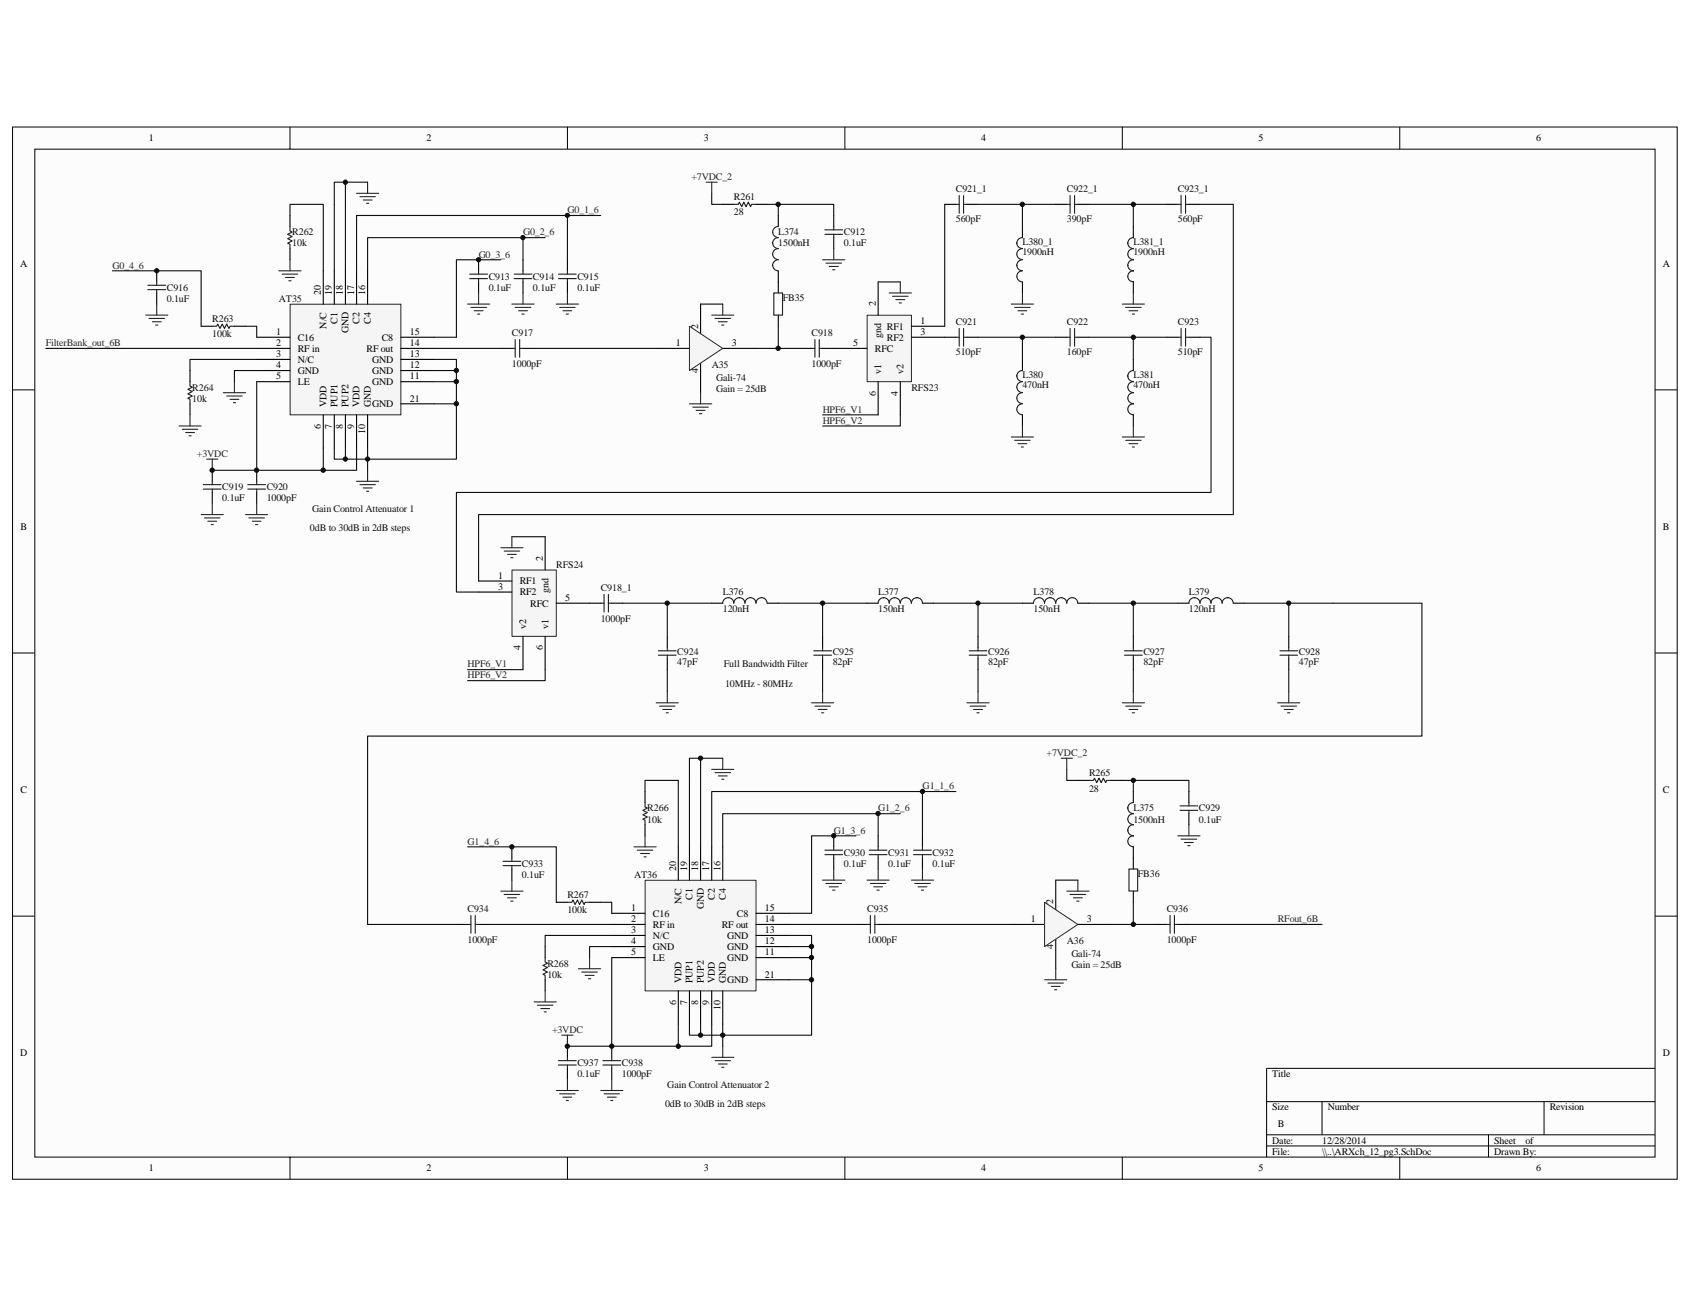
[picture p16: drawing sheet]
<svg xmlns="http://www.w3.org/2000/svg" width="279mm" height="216mm" viewBox="0 0 279 216" stroke-linecap="round" stroke-linejoin="round" font-family="sans-serif">
<defs><g id="words">
<g font-size="1.7">
<text x="24.6" y="23.3">1</text>
<text x="70.5" y="23.3">2</text>
<text x="116.4" y="23.3">3</text>
<text x="162.2" y="23.3">4</text>
<text x="208.1" y="23.3">5</text>
<text x="254" y="23.3">6</text>
<text x="3.3" y="44.2">A</text>
<text x="274.9" y="44.2">A</text>
<text x="53" y="48.8" transform="rotate(-90 53 48.8)">20</text>
<text x="54.9" y="48.8" transform="rotate(-90 54.9 48.8)">19</text>
<text x="55.8" y="53.5" transform="rotate(-90 55.8 53.5)">C1</text>
<text x="56.7" y="48.8" transform="rotate(-90 56.7 48.8)">18</text>
<text x="58.5" y="48.8" transform="rotate(-90 58.5 48.8)">17</text>
<text x="59.5" y="53.5" transform="rotate(-90 59.5 53.5)">C2</text>
<text x="60.4" y="48.8" transform="rotate(-90 60.4 48.8)">16</text>
<text x="61.3" y="53.5" transform="rotate(-90 61.3 53.5)">C4</text>
<text x="144.8" y="50.7" transform="rotate(-90 144.8 50.7)">2</text>
<text x="152.2" y="53.6">1</text>
<text x="45.7" y="55.4">1</text>
<text x="45.7" y="57.2">2</text>
<text x="45.7" y="59.1">3</text>
<text x="49.2" y="56.3">C16</text>
<text x="49.2" y="58.1">RF in</text>
<text x="49.2" y="60">N/C</text>
<text x="54" y="54.3" transform="rotate(-90 54 54.3)">N/C</text>
<text x="57.6" y="55.1" transform="rotate(-90 57.6 55.1)">GND</text>
<text x="60.6" y="58.1">RF out</text>
<text x="61.5" y="60">GND</text>
<text x="63.1" y="56.3">C8</text>
<text x="67.8" y="59.1">13</text>
<text x="67.8" y="55.4">15</text>
<text x="67.8" y="57.2">14</text>
<text x="111.7" y="57.2">1</text>
<text x="115.4" y="54.3" transform="rotate(-90 115.4 54.3)">2</text>
<text x="121" y="57.2">3</text>
<text x="141.1" y="57.2">5</text>
<text x="144.6" y="58.1">RFC</text>
<text x="145.7" y="55.9" transform="rotate(-90 145.7 55.9)">gnd</text>
<text x="146.6" y="56.3">RF2</text>
<text x="146.6" y="54.5">RF1</text>
<text x="152.2" y="55.4">3</text>
<text x="45.7" y="60.9">4</text>
<text x="45.7" y="62.7">5</text>
<text x="49.2" y="61.8">GND</text>
<text x="49.2" y="63.6">LE</text>
<text x="61.5" y="63.6">GND</text>
<text x="61.5" y="61.8">GND</text>
<text x="67.8" y="62.7">11</text>
<text x="67.8" y="60.9">12</text>
<text x="115.4" y="61.7" transform="rotate(-90 115.4 61.7)">4</text>
<text x="144.8" y="65.4" transform="rotate(-90 144.8 65.4)">6</text>
<text x="145.7" y="61.8" transform="rotate(-90 145.7 61.8)">v1</text>
<text x="148.4" y="65.4" transform="rotate(-90 148.4 65.4)">4</text>
<text x="149.4" y="61.8" transform="rotate(-90 149.4 61.8)">v2</text>
<text x="53" y="70.9" transform="rotate(-90 53 70.9)">6</text>
<text x="54" y="67.3" transform="rotate(-90 54 67.3)">VDD</text>
<text x="54.9" y="70.9" transform="rotate(-90 54.9 70.9)">7</text>
<text x="55.8" y="67.3" transform="rotate(-90 55.8 67.3)">PUP1</text>
<text x="56.7" y="70.9" transform="rotate(-90 56.7 70.9)">8</text>
<text x="57.6" y="67.3" transform="rotate(-90 57.6 67.3)">PUP2</text>
<text x="58.5" y="70.9" transform="rotate(-90 58.5 70.9)">9</text>
<text x="59.5" y="67.3" transform="rotate(-90 59.5 67.3)">VDD</text>
<text x="60.4" y="71.7" transform="rotate(-90 60.4 71.7)">10</text>
<text x="61.3" y="67.3" transform="rotate(-90 61.3 67.3)">GND</text>
<text x="67.8" y="66.4">21</text>
<text x="3.4" y="87.7">B</text>
<text x="274.9" y="87.7">B</text>
<text x="82.4" y="95.7">1</text>
<text x="89.7" y="92.8" transform="rotate(-90 89.7 92.8)">2</text>
<text x="82.4" y="97.5">3</text>
<text x="85.9" y="98.4">RF2</text>
<text x="85.9" y="96.6">RF1</text>
<text x="87.7" y="100.3">RFC</text>
<text x="90.7" y="98" transform="rotate(-90 90.7 98)">gnd</text>
<text x="93.5" y="99.4">5</text>
<text x="86.1" y="107.5" transform="rotate(-90 86.1 107.5)">4</text>
<text x="87" y="103.9" transform="rotate(-90 87 103.9)">v2</text>
<text x="89.7" y="107.5" transform="rotate(-90 89.7 107.5)">6</text>
<text x="90.7" y="103.9" transform="rotate(-90 90.7 103.9)">v1</text>
<text x="3.4" y="131.1">C</text>
<text x="274.9" y="131.1">C</text>
<text x="111.8" y="144" transform="rotate(-90 111.8 144)">20</text>
<text x="112.7" y="149.5" transform="rotate(-90 112.7 149.5)">N/C</text>
<text x="113.6" y="144" transform="rotate(-90 113.6 144)">19</text>
<text x="114.5" y="148.7" transform="rotate(-90 114.5 148.7)">C1</text>
<text x="115.4" y="144" transform="rotate(-90 115.4 144)">18</text>
<text x="117.3" y="144" transform="rotate(-90 117.3 144)">17</text>
<text x="118.2" y="148.7" transform="rotate(-90 118.2 148.7)">C2</text>
<text x="119.1" y="144" transform="rotate(-90 119.1 144)">16</text>
<text x="120" y="148.7" transform="rotate(-90 120 148.7)">C4</text>
<text x="174.1" y="149.5" transform="rotate(-90 174.1 149.5)">2</text>
<text x="104.4" y="150.6">1</text>
<text x="104.4" y="152.5">2</text>
<text x="104.4" y="154.3">3</text>
<text x="107.9" y="151.5">C16</text>
<text x="107.9" y="153.4">RF in</text>
<text x="107.9" y="155.2">N/C</text>
<text x="116.4" y="150.3" transform="rotate(-90 116.4 150.3)">GND</text>
<text x="119.3" y="153.4">RF out</text>
<text x="120.2" y="155.2">GND</text>
<text x="121.8" y="151.5">C8</text>
<text x="126.5" y="150.6">15</text>
<text x="126.5" y="154.3">13</text>
<text x="126.5" y="152.5">14</text>
<text x="170.4" y="152.5">1</text>
<text x="179.7" y="152.5">3</text>
<text x="104.4" y="156.1">4</text>
<text x="104.4" y="157.9">5</text>
<text x="107.9" y="157">GND</text>
<text x="107.9" y="158.9">LE</text>
<text x="120.2" y="158.9">GND</text>
<text x="120.2" y="157">GND</text>
<text x="126.5" y="157.9">11</text>
<text x="126.5" y="156.1">12</text>
<text x="126.5" y="161.6">21</text>
<text x="174.1" y="157" transform="rotate(-90 174.1 157)">4</text>
<text x="111.8" y="166.1" transform="rotate(-90 111.8 166.1)">6</text>
<text x="112.7" y="162.5" transform="rotate(-90 112.7 162.5)">VDD</text>
<text x="113.6" y="166.1" transform="rotate(-90 113.6 166.1)">7</text>
<text x="114.5" y="162.5" transform="rotate(-90 114.5 162.5)">PUP1</text>
<text x="115.4" y="166.1" transform="rotate(-90 115.4 166.1)">8</text>
<text x="116.4" y="162.5" transform="rotate(-90 116.4 162.5)">PUP2</text>
<text x="117.3" y="166.1" transform="rotate(-90 117.3 166.1)">9</text>
<text x="118.2" y="162.5" transform="rotate(-90 118.2 162.5)">VDD</text>
<text x="119.1" y="166.9" transform="rotate(-90 119.1 166.9)">10</text>
<text x="120" y="162.5" transform="rotate(-90 120 162.5)">GND</text>
<text x="3.3" y="174.6">D</text>
<text x="210.3" y="178.1">Title</text>
<text x="274.9" y="174.6">D</text>
<text x="210.3" y="183.6">Size</text>
<text x="219.5" y="183.6">Number</text>
<text x="256.2" y="183.6">Revision</text>
<text x="210.3" y="189.1">Date:</text>
<text x="210.3" y="190.9">File:</text>
<text x="211.2" y="186.3">B</text>
<text x="218.6" y="190.9">\\..\ARXch_12_pg3.SchDoc</text>
<text x="218.6" y="189.1">12/28/2014</text>
<text x="247" y="190.9">Drawn By:</text>
<text x="247" y="189.1">Sheet</text>
<text x="252.2" y="189.1">of</text>
<text x="24.6" y="193.7">1</text>
<text x="70.5" y="193.7">2</text>
<text x="116.4" y="193.7">3</text>
<text x="162.2" y="193.7">4</text>
<text x="208.1" y="193.7">5</text>
<text x="254" y="193.7">6</text>
</g>
<g font-size="1.7" fill="#262626">
<text x="114.3" y="29.8">+7VDC_2</text>
<text x="93.8" y="35.3">G0_1_6</text>
<text x="86.5" y="38.9">G0_2_6</text>
<text x="18.6" y="44.4">G0_4_6</text>
<text x="79.1" y="42.6">G0_3_6</text>
<text x="7.6" y="57.2">FilterBank_out_6B</text>
<text x="136" y="68.2">HPF6_V1</text>
<text x="136" y="70">HPF6_V2</text>
<text x="32.6" y="75.5">+3VDC</text>
<text x="77.3" y="110.3">HPF6_V1</text>
<text x="77.3" y="112.2">HPF6_V2</text>
<text x="173" y="125">+7VDC_2</text>
<text x="152.5" y="130.5">G1_1_6</text>
<text x="137.9" y="137.8">G1_3_6</text>
<text x="145.2" y="134.1">G1_2_6</text>
<text x="77.3" y="139.6">G1_4_6</text>
<text x="211.2" y="152.5">RFout_6B</text>
<text x="91.3" y="170.8">+3VDC</text>
</g>
<g font-size="1.7" fill="#0e0e0e">
<text x="121.3" y="35.6">28</text>
<text x="121.3" y="33.1">R261</text>
<text x="158" y="31.8">C921_1</text>
<text x="176.4" y="31.8">C922_1</text>
<text x="194.7" y="31.8">C923_1</text>
<text x="48.3" y="40.7">10k</text>
<text x="48.3" y="38.9">R262</text>
<text x="128.7" y="40.7">1500nH</text>
<text x="128.7" y="38.9">L374</text>
<text x="139.5" y="40.7">0.1uF</text>
<text x="139.5" y="38.9">C912</text>
<text x="158" y="36.7">560pF</text>
<text x="169" y="40.6">L380_1</text>
<text x="176.4" y="36.7">390pF</text>
<text x="187.4" y="40.6">L381_1</text>
<text x="194.7" y="36.7">560pF</text>
<text x="80.8" y="46.2">C913</text>
<text x="88.1" y="46.2">C914</text>
<text x="95.5" y="46.2">C915</text>
<text x="169" y="42.2">1900nH</text>
<text x="187.4" y="42.2">1900nH</text>
<text x="27.6" y="49.9">0.1uF</text>
<text x="27.6" y="48.1">C916</text>
<text x="35.1" y="53.2">R263</text>
<text x="46.1" y="49.9">AT35</text>
<text x="80.8" y="48.1">0.1uF</text>
<text x="88.1" y="48.1">0.1uF</text>
<text x="95.5" y="48.1">0.1uF</text>
<text x="129.4" y="49.7">FB35</text>
<text x="158" y="53.7">C921</text>
<text x="176.4" y="53.7">C922</text>
<text x="194.7" y="53.7">C923</text>
<text x="35.1" y="55.8">100k</text>
<text x="84.6" y="55.6">C917</text>
<text x="134.2" y="55.6">C918</text>
<text x="158" y="58.7">510pF</text>
<text x="176.4" y="58.7">160pF</text>
<text x="194.7" y="58.7">510pF</text>
<text x="31.8" y="64.6">R264</text>
<text x="84.6" y="60.7">1000pF</text>
<text x="117.7" y="60.9">A35</text>
<text x="118.4" y="62.9">Gali-74</text>
<text x="118.4" y="64.7">Gain = 25dB</text>
<text x="134.2" y="60.7">1000pF</text>
<text x="150.7" y="64.6">RFS23</text>
<text x="169" y="62.5">L380</text>
<text x="169" y="64.2">470nH</text>
<text x="187.4" y="62.5">L381</text>
<text x="187.4" y="64.2">470nH</text>
<text x="31.8" y="66.4">10k</text>
<text x="36.7" y="82.9">0.1uF</text>
<text x="36.7" y="81">C919</text>
<text x="44.1" y="81">C920</text>
<text x="44.1" y="82.9">1000pF</text>
<text x="51.2" y="87.8">0dB to 30dB in 2dB steps</text>
<text x="51.6" y="84.7">Gain Control Attenuator 1</text>
<text x="92" y="93.9">RFS24</text>
<text x="99.3" y="97.7">C918_1</text>
<text x="119.5" y="101.2">120nH</text>
<text x="119.5" y="98.4">L376</text>
<text x="145.2" y="101.2">150nH</text>
<text x="145.2" y="98.4">L377</text>
<text x="170.9" y="101.2">150nH</text>
<text x="170.9" y="98.4">L378</text>
<text x="196.6" y="101.2">120nH</text>
<text x="196.6" y="98.4">L379</text>
<text x="99.3" y="102.8">1000pF</text>
<text x="112" y="110">47pF</text>
<text x="112" y="108.3">C924</text>
<text x="119.7" y="110.3">Full Bandwidth Filter</text>
<text x="119.9" y="113.6">10MHz - 80MHz</text>
<text x="137.7" y="110">82pF</text>
<text x="137.7" y="108.3">C925</text>
<text x="163.3" y="110">82pF</text>
<text x="163.3" y="108.3">C926</text>
<text x="189" y="110">82pF</text>
<text x="189" y="108.3">C927</text>
<text x="214.7" y="110">47pF</text>
<text x="214.7" y="108.3">C928</text>
<text x="180" y="130.9">28</text>
<text x="180" y="128.3">R265</text>
<text x="107" y="136">10k</text>
<text x="107" y="134.1">R266</text>
<text x="187.4" y="134.1">L375</text>
<text x="187.4" y="136">1500nH</text>
<text x="198.2" y="136">0.1uF</text>
<text x="198.2" y="134.1">C929</text>
<text x="86.3" y="143.3">C933</text>
<text x="139.5" y="143.3">0.1uF</text>
<text x="139.5" y="141.5">C930</text>
<text x="146.8" y="143.3">0.1uF</text>
<text x="146.8" y="141.5">C931</text>
<text x="154.2" y="143.3">0.1uF</text>
<text x="154.2" y="141.5">C932</text>
<text x="86.3" y="145.1">0.1uF</text>
<text x="93.8" y="148.4">R267</text>
<text x="104.8" y="145.1">AT36</text>
<text x="188.1" y="144.9">FB36</text>
<text x="77.3" y="150.8">C934</text>
<text x="77.3" y="155.9">1000pF</text>
<text x="93.8" y="151">100k</text>
<text x="143.4" y="155.9">1000pF</text>
<text x="143.4" y="150.8">C935</text>
<text x="192.9" y="155.9">1000pF</text>
<text x="192.9" y="150.8">C936</text>
<text x="90.5" y="161.6">10k</text>
<text x="90.5" y="159.8">R268</text>
<text x="176.4" y="156.1">A36</text>
<text x="177.1" y="158.1">Gali-74</text>
<text x="177.1" y="160">Gain = 25dB</text>
<text x="95.5" y="178.1">0.1uF</text>
<text x="95.5" y="176.3">C937</text>
<text x="102.8" y="176.3">C938</text>
<text x="102.8" y="178.1">1000pF</text>
<text x="110.3" y="179.9">Gain Control Attenuator 2</text>
<text x="110" y="183">0dB to 30dB in 2dB steps</text>
</g>
</g></defs>
<path d="M2.1 21h275.2v173.9h-275.2z" fill="#fcfcfc"/>
<path d="M2.1 21h275.2v173.9h-275.2z" fill="none" stroke="#000" stroke-width=".17"/>
<path d="M5.8 24.7h267.8v166.6h-267.8z" fill="#fcfcfc"/>
<g fill="none" stroke="#000" stroke-width=".17">
<path d="M5.8 24.7h267.8v166.6h-267.8zM47.9 21v3.6M93.8 21v3.6M139.7 21v3.6M185.5 21v3.6M231.4 21v3.6M2.1 64.5h3.6M273.6 64.5h3.7M2.1 107.9h3.6M273.6 107.9h3.7M2.1 151.4h3.6M273.6 151.4h3.7"/>
<path d="M273.6 176.6h-64.2v14.7M47.9 191.3v3.6M93.8 191.3v3.6M139.7 191.3v3.6M185.5 191.3v3.6M209.4 182.1h64.2M209.4 187.6h64.2M209.4 189.4h64.2M218.6 182.1v5.5M231.4 191.3v3.6M246.1 187.6v3.7M255.3 182.1v5.5"/>
</g>
<path d="M48 50.3h18.3v18.3h-18.3z" fill="#f5f5f5"/>
<path d="M48 50.3h18.3v18.3h-18.3z" fill="none" stroke="#262626" stroke-width=".17"/>
<g fill="none" stroke="#000" stroke-width=".18">
<path d="M47.9 35.6v1.8M25.9 44.8v1.8M25.9 48.4v1.9M33.3 53.9h1.8M38.8 53.9h1.8M42.4 55.8h5.5M42.4 57.6h5.5M42.4 59.4h5.5M47.9 41.1v1.8M53.4 44.8v5.5M55.3 44.8v5.5M57.1 44.8v5.5"/>
<path d="M58.9 44.8v5.5M60.8 44.8v5.5M66.3 55.8h5.5M66.3 57.6h5.5M66.3 59.4h5.5M79.1 42.9v1.9M79.1 46.6v1.8M82.8 57.6h1.8M86.5 57.6h1.8M86.5 42.9v1.9M86.5 46.6v1.8M93.8 42.9v1.9"/>
<path d="M93.8 46.6v1.8M108.5 57.6h5.5M115.8 50.3v5.5M115.8 59.4v5.5M119.5 57.6h5.5M31.4 61.3v1.8M31.4 66.8v1.8M35.1 77.7v1.9M42.4 61.3h5.5M42.4 63.1h5.5M42.4 77.7v1.9M53.4 68.6v5.5"/>
<path d="M55.3 68.6v5.5M57.1 68.6v5.5M58.9 68.6v5.5M60.8 68.6v5.5M66.3 61.3h5.5M66.3 63.1h5.5M66.3 66.8h5.5M35.1 81.4v1.8M42.4 81.4v1.8"/>
</g>
<g fill="none" stroke="#0e0e0e" stroke-width=".18">
<path d="M47.9 35.6v-1.8h5.5v11M57.1 30.1v14.7M60.8 30.1h-5.5v14.7M86.5 39.3h3.6M93.8 35.6v7.3M99.3 35.6h-40.4v9.2M18.6 44.8h14.7v9.1M40.6 53.9h1.8v1.9M42.4 59.4h-11v1.9M42.4 57.6h-34.8M71.8 59.4h3.7v16.5h-20.2v-1.8M71.8 57.6h11"/>
<path d="M82.8 42.9h-7.3v12.9h-3.7M86.5 42.9v-3.6h-25.7v5.5M42.4 61.3h-3.6v1.8M42.4 63.1v14.6M53.4 74.1v3.6M57.1 74.1v1.8M58.9 74.1v3.6h-23.8M60.8 74.1v3.6M71.8 61.3h3.7M71.8 63.1h3.7M71.8 66.8h3.7"/>
</g>
<g fill="none" stroke="#1c1c1c" stroke-width=".18">
<path d="M47.9 37.4v.8l.4 .2-.7 .3 .7 .4-.7 .4 .7 .3-.7 .4 .3 .2v.7M24.4 47.9h3M24.4 47.2h3M25.9 46.6v.6M25.9 47.9v.5M35.1 53.9h.7l.2-.3 .4 .7 .3-.7 .4 .7 .4-.7 .3 .7 .2-.4h.8M77.7 46.1h2.9M77.7 45.3h2.9M79.1 44.8v.5M79.1 46.1v.5M84.6 57.6h.6M85 46.1h2.9"/>
<path d="M85 45.3h2.9M85.2 56.1v3M85.9 57.6h.6M85.9 56.1v3M86.5 44.8v.5M86.5 46.1v.5M92.3 46.1h3M92.3 45.3h3M93.8 44.8v.5M93.8 46.1v.5M31.4 63.1v.7l.4 .2-.7 .4 .7 .3-.7 .4 .7 .4-.7 .3 .3 .2v.8M35.1 79.6v.5"/>
<path d="M42.4 79.6v.5M33.6 80.9h3M33.6 80.1h3M35.1 80.9v.5M41 80.1h2.9M41 80.9h2.9M42.4 80.9v.5"/>
</g>
<g fill="none" stroke="#262626" stroke-width=".18">
<path d="M58.9 32h3.7M59.5 32.5h2.6M60 33.1h1.5M60.6 33.6h.4M60.8 30.1v1.9M24.1 52.1h3.6M24.6 52.6h2.6M25.2 53.2h1.4M25.7 53.7h.4M25.9 50.3v1.8M46.1 44.8h3.7M46.7 45.3h2.5"/>
<path d="M47.2 45.9h1.5M47.8 46.4h.3M47.9 42.9v1.9M77.3 50.3h3.7M77.9 50.8h2.5M78.4 51.4h1.5M79 51.9h.3M79.1 48.4v1.9M84.6 50.3h3.7M85.2 50.8h2.6M85.7 51.4h1.5M86.3 51.9h.4"/>
<path d="M86.5 48.4v1.9M92 50.3h3.6M92.5 50.8h2.6M93.1 51.4h1.4M93.6 51.9h.4M93.8 48.4v1.9M29.6 70.4h3.7M30.1 71h2.6M30.7 71.5h1.5M31.2 72.1h.4M31.4 68.6v1.8M34.2 75.9h1.8"/>
<path d="M35.1 75.9v1.8M36.9 64.9h3.7M37.5 65.5h2.5M38 66h1.5M38.6 66.6h.3M38.8 63.1v1.8M58.9 79.6h3.7M60.8 77.7v1.9M33.3 85.1h3.6M33.8 85.6h2.6M34.4 86.2h1.4M34.9 86.7h.4"/>
<path d="M35.1 83.2v1.9M40.6 85.1h3.7M41.1 85.6h2.6M41.7 86.2h1.5M42.2 86.7h.4M42.4 83.2v1.9M59.5 80.1h2.6M60 80.7h1.5M60.6 81.2h.4"/>
</g>
<path d="M114 53.9l5.5 3.7-5.5 3.7z" fill="#f5f5f5" stroke="#262626" stroke-width=".17"/>
<g fill="none" stroke="#000" stroke-width=".18">
<path d="M137.8 35.6v1.8M137.8 39.3v1.8M128.7 46.6v1.8M128.7 52.1v1.8M132.3 57.6h1.9M136 57.6h1.8M156.2 55.8h1.8M159.9 55.8h1.8M169 59.4v1.9M174.5 55.8h1.9M178.2 55.8h1.8M187.4 59.4v1.9"/>
<path d="M192.9 55.8h1.8M196.6 55.8h1.8M169 68.6v1.8M187.4 68.6v1.8M117.7 99.7h1.8M126.8 99.7h1.9M143.3 99.7h1.9M152.5 99.7h1.8M169 99.7h1.9M178.2 99.7h1.8M194.7 99.7h1.9M203.9 99.7h1.8"/>
<path d="M110.3 105.2v1.8M110.3 108.9v1.8M136 105.2v1.8M136 108.9v1.8M161.7 105.2v1.8M161.7 108.9v1.8M187.4 105.2v1.8M187.4 108.9v1.8M213.1 105.2v1.8M213.1 108.9v1.8"/>
</g>
<g fill="none" stroke="#1c1c1c" stroke-width=".18">
<path d="M136.4 38.7h2.9M136.4 38h2.9M137.8 37.4v.6M137.8 38.7v.6M127.9 48.4h1.5v3.7h-1.5zM134.2 57.6h.5M134.7 56.1v3M135.4 57.6h.6M135.4 56.1v3M158 55.8h.6M158.6 54.3v2.9M159.3 55.8h.6"/>
<path d="M159.3 54.3v2.9M176.4 55.8h.5M176.9 54.3v2.9M177.7 55.8h.5M177.7 54.3v2.9M194.7 55.8h.6M195.3 54.3v2.9M196 55.8h.6M196 54.3v2.9M169 66.8a.9 .9 0 0 0-.9 .9 .9 .9 0 0 0 .9 .9M169 64.9a.9 .9 0 0 0-.9 .9 .9 .9 0 0 0 .9 .9M169 63.1a.9 .9 0 0 0-.9 .9 .9 .9 0 0 0 .9 .9"/>
<path d="M169 61.3a.9 .9 0 0 0-.9 .9 .92 .92 0 0 0 .9 .9M187.4 66.8a.9 .9 0 0 0-.9 .9 .9 .9 0 0 0 .9 .9M187.4 64.9a.9 .9 0 0 0-.9 .9 .9 .9 0 0 0 .9 .9M187.4 63.1a.9 .9 0 0 0-.9 .9 .9 .9 0 0 0 .9 .9M187.4 61.3a.9 .9 0 0 0-.9 .9 .9 .9 0 0 0 .9 .9M126.8 99.7a.92 .92 0 0 0-.9-.9 .92 .92 0 0 0-.9 .9 .91 .91 0 0 0-.9-.9 .91 .91 0 0 0-1 .9 .89 .89 0 0 0-.9-.9h.1a.94 .94 0 0 0-1 .9 .91 .91 0 0 0-.9-.9 .91 .91 0 0 0-.9 .9M150.7 99.7a.92 .92 0 0 0-1-.9 .92 .92 0 0 0-.9 .9 .91 .91 0 0 0-.9-.9 .91 .91 0 0 0-.9 .9 .89 .89 0 0 0-.9-.9 .9 .9 0 0 0-.9 .9M152.5 99.7a.89 .89 0 0 0-.9-.9 .9 .9 0 0 0-.9 .9M174.5 99.7a.89 .89 0 0 0-.9-.9 .94 .94 0 0 0-.9 .9 .91 .91 0 0 0-.9-.9 .91 .91 0 0 0-.9 .9M178.2 99.7a.91 .91 0 0 0-.9-.9 .91 .91 0 0 0-.9 .9 .91 .91 0 0 0-.9-.9 .91 .91 0 0 0-1 .9M202 99.7a.92 .92 0 0 0-.9-.9 .92 .92 0 0 0-.9 .9 .91 .91 0 0 0-.9-.9 .91 .91 0 0 0-.9 .9 .89 .89 0 0 0-.9-.9 .9 .9 0 0 0-.9 .9M203.9 99.7a.89 .89 0 0 0-.9-.9 .9 .9 0 0 0-.9 .9"/>
<path d="M108.8 108.3h3M108.8 107.6h3M110.3 107v.6M110.3 108.3v.6M134.5 108.3h3M134.5 107.6h3M136 107v.6M136 108.3v.6M160.2 108.3h3M160.2 107.6h3M161.7 107v.6M161.7 108.3v.6"/>
<path d="M185.9 107.6h2.9M185.9 108.3h2.9M187.4 107v.6M187.4 108.3v.6M211.6 107.6h2.9M211.6 108.3h2.9M213.1 107v.6M213.1 108.3v.6"/>
</g>
<g fill="none" stroke="#262626" stroke-width=".18">
<path d="M116.7 30.1h1.9M117.7 30.1v1.9M117.7 52.1h3.6M118.2 52.6h2.6M118.8 53.2h1.4M119.3 53.7h.4M119.5 50.3v1.8M136 42.9h3.7M136.5 43.5h2.6M137.1 44h1.5M137.6 44.6h.4M137.8 41.1v1.8"/>
<path d="M114 66.8h3.7M114.5 67.3h2.6M115.1 67.8h1.5M115.6 68.4h.4M115.8 64.9v1.9M167.2 72.2h3.7M167.7 72.8h2.6M168.3 73.3h1.5M168.8 73.9h.4M169 70.4v1.8M185.5 72.2h3.7M186.1 72.8h2.6"/>
<path d="M186.6 73.3h1.5M187.2 73.9h.4M187.4 70.4v1.8M108.5 116.2h3.6M109 116.7h2.6M109.6 117.3h1.4M110.1 117.8h.4M110.3 114.4v1.8M134.2 116.2h3.6M134.7 116.7h2.6M135.3 117.3h1.4M135.8 117.8h.4"/>
<path d="M136 114.4v1.8M159.9 116.2h3.6M160.4 116.7h2.6M161 117.3h1.4M161.5 117.8h.4M161.7 114.4v1.8M185.5 116.2h3.7M186.1 116.7h2.6M186.6 117.3h1.5M187.2 117.8h.4M187.4 114.4v1.8M211.2 116.2h3.7"/>
<path d="M211.8 116.7h2.6M212.3 117.3h1.5M212.9 117.8h.4M213.1 114.4v1.8"/>
</g>
<g fill="none" stroke="#0e0e0e" stroke-width=".18">
<path d="M117.7 32v1.8h1.8M126.8 33.8h11v1.8M128.7 33.8v1.8M88.3 57.6h20.2M115.8 50.3h3.7M125 57.6h7.3M128.7 53.9v3.7M161.7 55.8h7.3v3.6M169 55.8h5.5M180 55.8h12.9M187.4 55.8v3.6M103 99.7h14.7"/>
<path d="M110.3 99.7v5.5M128.7 99.7h14.6M136 99.7v5.5M154.3 99.7h14.7M161.7 99.7v5.5M180 99.7h14.7M187.4 99.7v5.5M205.7 99.7h29.4M213.1 99.7v5.5M110.3 110.7v3.7M136 110.7v3.7M161.7 110.7v3.7"/>
<path d="M187.4 110.7v3.7M213.1 110.7v3.7"/>
</g>
<path d="M106.7 145.5h18.3v18.3h-18.3z" fill="#f5f5f5"/>
<path d="M106.7 145.5h18.3v18.3h-18.3z" fill="none" stroke="#262626" stroke-width=".17"/>
<g fill="none" stroke="#000" stroke-width=".18">
<path d="M84.6 140v1.8M106.6 130.9v1.8M106.6 136.3v1.9M112.1 140v5.5M114 140v5.5M115.8 140v5.5M117.7 140v5.5M119.5 140v5.5M137.8 138.2v1.8M145.2 138.2v1.8M152.5 138.2v1.8M75.5 152.8h1.8"/>
<path d="M79.1 152.8h1.9M84.6 143.7v1.8M90.1 156.5v1.8M92 149.2h1.8M97.5 149.2h1.8M101.1 151h5.5M101.1 152.8h5.5M101.1 154.6h5.5M101.1 156.5h5.5M101.1 158.3h5.5M125 151h5.5M125 152.8h5.5"/>
<path d="M125 154.6h5.5M125 156.5h5.5M125 158.3h5.5M137.8 141.8v1.9M141.5 152.8h1.8M145.2 152.8h1.8M145.2 141.8v1.9M152.5 141.8v1.9M167.2 152.8h5.5M174.5 145.5v5.5M174.5 154.6v5.5M178.2 152.8h5.5"/>
<path d="M90.1 162v1.8M93.8 173v1.8M93.8 176.6v1.9M101.1 173v1.8M101.1 176.6v1.9M112.1 163.8v5.5M114 163.8v5.5M115.8 163.8v5.5M117.7 163.8v5.5M119.5 163.8v5.5M125 162h5.5"/>
</g>
<g fill="none" stroke="#1c1c1c" stroke-width=".18">
<path d="M106.6 132.7v.7l.4 .2-.7 .4 .7 .3-.7 .4 .7 .4-.7 .3 .3 .2v.7M137.8 140v.5M145.2 140v.5M152.5 140v.5M77.3 152.8h.6M77.9 151.3v3M78.6 152.8h.5M78.6 151.3v3M83.2 143.1h2.9M83.2 142.4h2.9M84.6 141.8v.6M84.6 143.1v.6"/>
<path d="M90.1 158.3v.7l.4 .2-.7 .4 .7 .4-.7 .3 .7 .4-.7 .4 .3 .1v.8M93.8 149.2h.7l.2-.4 .4 .7 .4-.7 .3 .7 .4-.7 .4 .7 .1-.3h.8M136.4 141.3h2.9M136.4 140.5h2.9M137.8 141.3v.5M143.3 152.8h.6M143.7 141.3h2.9M143.7 140.5h2.9M143.9 151.3v3M144.6 152.8h.6M144.6 151.3v3M145.2 141.3v.5"/>
<path d="M151 141.3h3M151 140.5h3M152.5 141.3v.5M92.3 176.1h3M92.3 175.3h3M93.8 174.8v.5M93.8 176.1v.5M99.7 176.1h2.9M99.7 175.3h2.9M101.1 174.8v.5M101.1 176.1v.5"/>
</g>
<g fill="none" stroke="#0e0e0e" stroke-width=".18">
<path d="M77.3 140h14.7v9.2M106.6 130.9v-1.9h5.5v11M115.8 125.3v14.7M119.5 125.3h-5.5v14.7M141.5 138.2h-7.3v12.8h-3.7M145.2 138.2v-3.7h-25.7v5.5M145.2 134.5h3.6M152.5 130.9v7.3M158 130.9h-40.3v9.1M60.8 152.8h14.7M81 152.8h20.1M99.3 149.2h1.8v1.8"/>
<path d="M101.1 156.5h-3.6v1.8M101.1 154.6h-11v1.9M101.1 158.3v14.7M130.5 152.8h11M130.5 154.6h3.7v16.5h-20.2v-1.8M130.5 156.5h3.7M130.5 158.3h3.7M112.1 169.3v3.7M115.8 169.3v1.8M117.7 169.3v3.7h-23.9M119.5 169.3v3.7M130.5 162h3.7"/>
</g>
<g fill="none" stroke="#262626" stroke-width=".18">
<path d="M104.8 140h3.7M106.6 138.2v1.8M117.7 127.2h3.6M118.2 127.7h2.6M118.8 128.3h1.4M119.3 128.8h.4M119.5 125.3v1.9M82.8 147.3h3.7M83.4 147.9h2.5M83.9 148.4h1.5M84.5 149h.3M84.6 145.5v1.8"/>
<path d="M97.5 158.3v1.8M105.4 140.5h2.5M105.9 141.1h1.5M106.5 141.6h.3M136 145.5h3.7M136.5 146h2.6M137.1 146.6h1.5M137.6 147.2h.4M137.8 143.7v1.8M143.3 145.5h3.7M143.9 146h2.6M144.4 146.6h1.5"/>
<path d="M145 147.2h.4M145.2 143.7v1.8M150.7 145.5h3.6M151.2 146h2.6M151.8 146.6h1.4M152.3 147.2h.4M152.5 143.7v1.8M88.3 165.6h3.7M88.9 166.2h2.5M89.4 166.7h1.5M90 167.3h.3M90.1 163.8v1.8"/>
<path d="M92.9 171.1h1.8M93.8 171.1v1.9M93.8 178.5v1.8M95.6 160.1h3.7M96.2 160.7h2.6M96.7 161.2h1.5M97.3 161.8h.4M101.1 178.5v1.8M117.7 174.8h3.6M118.2 175.3h2.6M118.8 175.9h1.4M119.3 176.4h.4"/>
<path d="M119.5 173v1.8M92 180.3h3.6M92.5 180.8h2.6M93.1 181.4h1.4M93.6 181.9h.4M99.3 180.3h3.7M99.9 180.8h2.5M100.4 181.4h1.5M101 181.9h.3"/>
</g>
<path d="M172.7 149.2l5.5 3.6-5.5 3.7z" fill="#f5f5f5" stroke="#262626" stroke-width=".17"/>
<g fill="none" stroke="#000" stroke-width=".18">
<path d="M119.5 33.8h1.8M125 33.8h1.8M128.7 35.6v1.8M128.7 44.8v1.8M178.2 129h1.8M183.7 129h1.8M187.4 130.9v1.8M187.4 140v3.7M196.6 130.9v1.8M196.6 134.5v1.8M187.4 147.3v1.9M191.1 152.8h1.8"/>
<path d="M194.7 152.8h1.9"/>
</g>
<g fill="none" stroke="#1c1c1c" stroke-width=".18">
<path d="M121.3 33.8h.8l.1-.4 .4 .8 .4-.8 .3 .8 .4-.8 .4 .8 .2-.4h.7M128.7 37.4a.92 .92 0 0 0-1 1 .92 .92 0 0 0 1 .9 .9 .9 0 0 0-1 .9 .91 .91 0 0 0 1 .9M128.7 42.9a.9 .9 0 0 0-1 1 .92 .92 0 0 0 1 .9M128.7 41.1a.9 .9 0 0 0-1 .9 .9 .9 0 0 0 1 .9M180 129h.8l.2-.3 .3 .7 .4-.7 .4 .7 .3-.7 .4 .7 .2-.4h.7M187.4 136.3a.9 .9 0 0 0-.9 1v-.1a.9 .9 0 0 0 .9 1 .9 .9 0 0 0-.9 .9 .9 .9 0 0 0 .9 .9M187.4 134.5a.9 .9 0 0 0-.9 .9 .9 .9 0 0 0 .9 .9M187.4 132.7a.9 .9 0 0 0-.9 .9 .9 .9 0 0 0 .9 .9M195.1 133.2h2.9M195.1 134h2.9M196.6 132.7v.5M196.6 134v.5"/>
<path d="M186.6 143.7h1.5v3.6h-1.5zM192.9 152.8h.5M193.4 151.3v3M194.2 152.8h.5M194.2 151.3v3"/>
</g>
<g fill="none" stroke="#262626" stroke-width=".18">
<path d="M175.5 125.3h1.8M176.4 125.3v1.9M194.7 138.2h3.7M195.3 138.7h2.5M195.8 139.3h1.5M196.4 139.8h.3M196.6 136.3v1.9M176.4 147.3h3.6M176.9 147.9h2.6M177.5 148.4h1.4M178 149h.4M178.2 145.5v1.8"/>
<path d="M172.7 162h3.7M173.2 162.5h2.6M173.8 163.1h1.5M174.3 163.6h.4M174.5 160.1v1.9"/>
</g>
<path d="M235.1 99.7v22h-174.3v31.1M176.4 127.2v1.8h1.8M185.5 129h11.1v1.9M187.4 129v1.9M147 152.8h20.2M174.5 145.5h3.7M183.7 152.8h7.4M187.4 149.2v3.6M196.6 152.8h22" fill="none" stroke="#0e0e0e" stroke-width=".18"/>
<path d="M84.7 94.3h7.3v10.9h-7.3z" fill="#f5f5f5"/>
<path d="M84.6 94.2h7.4v11h-7.4z" fill="none" stroke="#262626" stroke-width=".17"/>
<path d="M79.1 97.9h5.5M79.1 96.1h5.5M90.1 88.7v5.5M92 99.7h7.3M101.1 99.7h1.9M86.5 105.2v5.5M90.1 105.2v5.5" fill="none" stroke="#000" stroke-width=".18"/>
<path d="M99.3 99.7h.6M99.9 98.3v2.9M100.6 99.7h.5M100.6 98.3v2.9" fill="none" stroke="#1c1c1c" stroke-width=".18"/>
<path d="M82.8 90.6h3.7M83.4 91.1h2.5M83.9 91.7h1.5M84.5 92.2h.3M84.6 88.7v1.9" fill="none" stroke="#262626" stroke-width=".18"/>
<path d="M84.6 88.7h5.5M77.3 110.7h9.2M90.1 110.7v1.8h-12.8" fill="none" stroke="#0e0e0e" stroke-width=".18"/>
<path d="M143.4 52.1h7.3v11h-7.3z" fill="#f5f5f5"/>
<path d="M143.4 52.1h7.3v11h-7.3z" fill="none" stroke="#262626" stroke-width=".17"/>
<g fill="none" stroke="#000" stroke-width=".18">
<path d="M156.2 33.8h1.8M159.9 33.8h1.8M169 37.4v1.9M174.5 33.8h1.9M178.2 33.8h1.8M187.4 37.4v1.9M192.9 33.8h1.8M196.6 33.8h1.8M137.8 57.6h5.5M145.2 46.6v5.5M150.7 55.8h5.5M150.7 53.9h5.5"/>
<path d="M169 46.6v1.8M187.4 46.6v1.8M145.2 63.1v5.5M148.8 63.1v5.5"/>
</g>
<g fill="none" stroke="#262626" stroke-width=".18">
<path d="M147 48.4h3.7M147.6 49h2.5M148.1 49.5h1.5M148.7 50.1h.3M148.8 46.6v1.8M167.2 50.3h3.7M167.7 50.8h2.6M168.3 51.4h1.5M168.8 51.9h.4M169 48.4v1.9M185.5 50.3h3.7M186.1 50.8h2.6"/>
<path d="M186.6 51.4h1.5M187.2 51.9h.4M187.4 48.4v1.9"/>
</g>
<path d="M156.2 33.8v20.1M161.7 33.8h7.3v3.6M169 33.8h5.5M180 33.8h12.9M187.4 33.8v3.6M198.4 33.8h5.5v51.3h-124.8v11M145.2 46.6h3.6M198.4 55.8h1.8v25.6h-124.7v16.5h3.6M136 68.6h9.2M148.8 68.6v1.8h-12.8" fill="none" stroke="#0e0e0e" stroke-width=".18"/>
<g fill="none" stroke="#1c1c1c" stroke-width=".18">
<path d="M158 33.8h.6M158.6 32.3v3M159.3 33.8h.6M159.3 32.3v3M169 39.3a.9 .9 0 0 0-.9 .9 .91 .91 0 0 0 .9 .9M176.4 33.8h.5M176.9 32.3v3M177.7 33.8h.5M177.7 32.3v3M187.4 39.3a.9 .9 0 0 0-.9 .9 .89 .89 0 0 0 .9 .9M194.7 33.8h.6M195.3 32.3v3"/>
<path d="M196 33.8h.6M196 32.3v3M169 42.9a.9 .9 0 0 0-.9 1 .92 .92 0 0 0 .9 .9 .91 .91 0 0 0-.9 .9 .91 .91 0 0 0 .9 .9M169 41.1a.9 .9 0 0 0-.9 .9 .9 .9 0 0 0 .9 .9M187.4 42.9a.9 .9 0 0 0-.9 1 .9 .9 0 0 0 .9 .9 .91 .91 0 0 0-.9 .9 .91 .91 0 0 0 .9 .9M187.4 41.1a.9 .9 0 0 0-.9 .9 .9 .9 0 0 0 .9 .9"/>
</g>
<g fill="#0e0e0e" stroke="#0e0e0e" stroke-width=".17">
<circle cx="25.9" cy="44.8" r=".35"/>
<circle cx="35.1" cy="77.7" r=".36"/>
<circle cx="42.4" cy="77.7" r=".36"/>
<circle cx="53.4" cy="77.7" r=".36"/>
<circle cx="57.1" cy="75.9" r=".35"/>
<circle cx="57.1" cy="30.1" r=".35"/>
<circle cx="60.8" cy="75.9" r=".35"/>
<circle cx="75.4" cy="66.7" r=".36"/>
<circle cx="75.4" cy="63.1" r=".36"/>
<circle cx="75.4" cy="61.2" r=".35"/>
<circle cx="79.1" cy="42.9" r=".36"/>
<circle cx="84.6" cy="140" r=".36"/>
<circle cx="86.5" cy="39.3" r=".35"/>
<circle cx="93.8" cy="173" r=".36"/>
<circle cx="93.8" cy="35.6" r=".35"/>
<circle cx="101.1" cy="173" r=".36"/>
<circle cx="110.3" cy="99.7" r=".35"/>
<circle cx="112.1" cy="173" r=".36"/>
<circle cx="115.8" cy="171.1" r=".35"/>
<circle cx="115.8" cy="125.3" r=".35"/>
<circle cx="119.5" cy="171.1" r=".36"/>
<circle cx="128.7" cy="57.6" r=".35"/>
<circle cx="128.7" cy="33.8" r=".36"/>
<circle cx="134.2" cy="162" r=".36"/>
<circle cx="134.2" cy="158.3" r=".35"/>
<circle cx="134.2" cy="156.5" r=".36"/>
<circle cx="136" cy="99.7" r=".35"/>
<circle cx="137.8" cy="138.2" r=".36"/>
<circle cx="145.2" cy="134.5" r=".35"/>
<circle cx="152.5" cy="130.8" r=".36"/>
<circle cx="161.7" cy="99.7" r=".35"/>
<circle cx="169" cy="55.8" r=".36"/>
<circle cx="169" cy="33.8" r=".36"/>
<circle cx="187.4" cy="152.8" r=".36"/>
<circle cx="187.4" cy="129" r=".35"/>
<circle cx="187.4" cy="99.7" r=".35"/>
<circle cx="187.4" cy="55.8" r=".36"/>
<circle cx="187.4" cy="33.8" r=".36"/>
<circle cx="213.1" cy="99.7" r=".35"/>
</g>
<use href="#words"/>
</svg>
